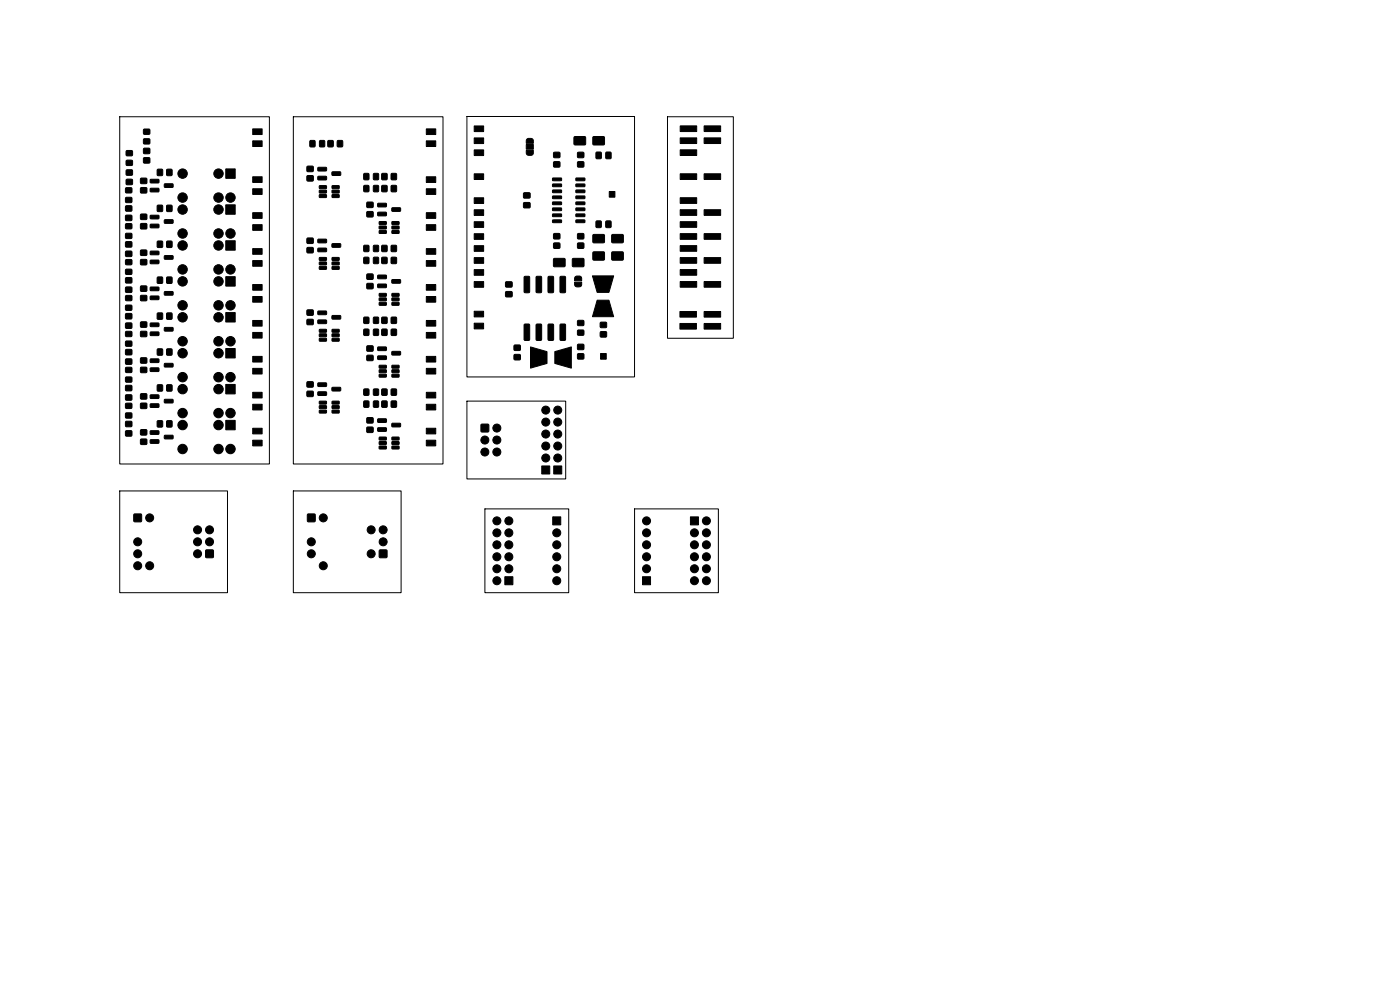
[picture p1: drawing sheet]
<svg xmlns="http://www.w3.org/2000/svg" width="297mm" height="210mm" viewBox="0 0 297 210" stroke-linecap="round" stroke-linejoin="round" font-family="sans-serif">
<g fill="#000" stroke="#000" stroke-width=".21">
<path d="M26.7 39.9h1.2v1h-1.2zM26.8 38.1h1.3v1h-1.3zM26.8 36.1h1.3v1h-1.3zM26.8 32h1.3v1h-1.3zM26.8 34h1.3v1h-1.3zM29.9 37.8h1.2v1.1h-1.2zM29.9 39.8h1.2v1.1h-1.2zM30.5 31.5h1.2v1h-1.2zM30.5 33.5h1.2v1h-1.2zM30.5 27.4h1.2v1h-1.2zM30.5 29.5h1.2v1h-1.2zM31.9 38.1l1.7-.1 .1 .7-.2 .1h-1.5l-.2-.2z"/>
<path d="M33.4 35.9h1.1v1.3h-1.1zM34.9 39h1.7l.1 .6-.2 .2h-1.5l-.2-.2zM35.4 35.9h1.1v1.3h-1.1zM47.9 35.8h2v2h-2zM53.6 27.3h2v1.2h-2zM53.6 29.9h2v1.2h-2zM53.6 37.5h2v1.2h-2zM65.8 29.9h1v1.2h-1zM65.2 35.3h1.2v1.1h-1.2zM65.2 37.3h1.2v1.1h-1.2zM67.5 35.5h1.7l.1 .7-.2 .1h-1.6l-.1-.2zM67.5 37.4h1.7l.1 .7-.2 .1h-1.6l-.1-.2z"/>
<path d="M67.8 39.4h1.4l.1 .5-1.5 .1zM67.8 29.9h1v1.2h-1zM69.6 29.9h1v1.2h-1zM70.5 36.5l1.7-.1 .1 .7-.2 .1h-1.6l-.1-.2zM70.5 39.4h1.4l.1 .5-1.5 .1zM71.6 29.9h1v1.2h-1zM77.2 39.4h1v1.2h-1zM77.2 36.8h1v1.3h-1zM79.3 39.4h1v1.2h-1zM79.3 36.8h1v1.3h-1zM81 39.4h1.1v1.2h-1.1zM81 36.8h1.1v1.3h-1.1z"/>
<path d="M83 39.4h1.1v1.2h-1.1zM83 36.8h1.1v1.3h-1.1zM90.4 27.3h2v1.2h-2zM90.4 29.9h2v1.2h-2zM90.4 37.5h2v1.2h-2zM100.6 26.7h2v1.2h-2zM100.6 29.3h2v1.2h-2zM100.6 31.8h2v1.2h-2zM100.6 36.9h2v1.2h-2zM111.8 29.5l.3-.1h.8l.2 .4v.6h-1.5zM111.6 31.9h1.5v.8l-.3 .2h-.9l-.2-.4zM111.6 30.7h1.5v1h-1.5z"/>
<path d="M117.2 37.8h1.9v.5h-1.8zM117.2 39.1l1.9-.1v.5l-1.8 .1zM117.5 32.3h1.2v1.1h-1.2zM117.5 34.3h1.2v1.1h-1.2zM122.2 39.1l1.8-.1 .1 .5-1.9 .1zM122.2 37.8h1.8l.1 .5h-1.9zM122.6 32.3h1.2v1.1h-1.2zM122.6 34.3h1.2v1.1h-1.2zM121.8 29h2.4v1.7h-2.4zM126.5 32.3h1v1.3h-1zM125.8 29h2.4v1.7h-2.4zM128.6 32.3h1v1.3h-1z"/>
<path d="M144.3 26.7h3.5v1.2h-3.5zM144.3 29.2h3.5v1.2h-3.5zM144.3 31.8h3.5v1.2h-3.5zM144.3 36.9h3.5v1.2h-3.5zM149.4 26.7h3.5v1.2h-3.5zM149.4 29.2h3.5v1.2h-3.5zM149.4 36.9h3.5v1.2h-3.5zM26.7 58.9h1.2v1.1h-1.2zM26.7 53.3h1.2v1.1h-1.2zM26.7 51.3h1.2v1.1h-1.2zM26.7 45.7h1.2v1h-1.2zM26.7 43.7h1.2v1h-1.2z"/>
<path d="M26.7 57.2h1.2v1h-1.2zM26.7 55.1h1.2v1h-1.2zM26.7 49.5h1.2v1h-1.2zM26.7 47.5h1.2v1h-1.2zM26.7 41.9h1.2v1h-1.2zM29.9 45.5h1.2v1h-1.2zM29.9 47.5h1.2v1h-1.2zM29.9 53.1h1.2v1h-1.2zM29.9 55.1h1.2v1h-1.2zM31.9 53.3h1.7l.1 .6-.2 .2-1.5-.1-.2-.1zM31.9 55.2h1.7l.1 .6-.2 .2-1.5-.1-.2-.1zM31.9 40l1.7-.1 .1 .7-.2 .1h-1.5l-.2-.2z"/>
<path d="M31.9 45.7h1.7l.1 .6-.2 .1h-1.5l-.2-.2zM31.9 47.6h1.7l.1 .6-.2 .1h-1.5l-.2-.2zM33.4 58.8h1.1v1.3h-1.1zM33.4 43.6h1.1v1.2h-1.1zM33.4 51.2h1.1v1.2h-1.1zM34.9 54.3l1.7-.1 .1 .7-.2 .1h-1.5l-.2-.2zM34.9 46.6h1.7l.1 .7-.2 .1h-1.5l-.2-.2zM35.4 58.8h1.1v1.3h-1.1zM35.4 43.6h1.1v1.2h-1.1zM35.4 51.2h1.1v1.2h-1.1zM47.9 51.1h2v2h-2zM47.9 43.5h2v2h-2z"/>
<path d="M47.9 58.7h2v2h-2zM53.6 40h2v1.2h-2zM53.6 45.1h2v1.2h-2zM53.6 47.7h2v1.2h-2zM53.6 52.7h2v1.2h-2zM53.6 55.3h2v1.2h-2zM65.2 50.5h1.2v1.1h-1.2zM65.2 52.5h1.2v1.1h-1.2zM67.5 50.8l1.7-.1 .1 .7-.2 .1h-1.6l-.1-.2zM67.5 52.7l1.7-.1 .1 .7-.2 .1h-1.6l-.1-.2zM67.8 40.4l1.4-.1 .1 .6-1.5 .1zM67.8 41.3h1.4l.1 .5-1.5 .1z"/>
<path d="M67.8 54.7l1.4-.1 .1 .6h-1.5zM67.8 55.6h1.4l.1 .5-1.5 .1zM67.8 56.6l1.4-.1 .1 .6h-1.5zM70.5 51.7h1.7l.1 .6-.2 .2h-1.6l-.1-.2zM70.5 41.3h1.4l.1 .5-1.5 .1zM70.5 40.4l1.4-.1 .1 .6-1.5 .1zM70.5 56.6l1.4-.1 .1 .6h-1.5zM70.5 55.6h1.4l.1 .5-1.5 .1zM70.5 54.7l1.4-.1 .1 .6h-1.5zM77.2 54.6h1v1.3h-1zM77.2 52.1h1v1.2h-1zM77.9 42.9h1.2v1.1h-1.2z"/>
<path d="M77.9 44.9h1.2v1.1h-1.2zM77.9 58.2h1.2v1h-1.2zM79.3 54.6h1v1.3h-1zM79.3 52.1h1v1.2h-1zM80.2 43.2l1.7-.1 .1 .7-.2 .1h-1.6l-.1-.2zM80.2 45.1l1.7-.1 .1 .7-.2 .1h-1.6l-.1-.2zM80.2 58.4h1.7l.1 .6-.2 .1h-1.6l-.1-.2zM80.5 47h1.4l.1 .5-1.5 .1zM80.5 48l1.4-.1 .1 .6-1.5 .1zM80.5 48.9h1.4l.1 .5-1.5 .1zM81 54.6h1.1v1.3h-1.1zM81 52.1h1.1v1.2h-1.1z"/>
<path d="M83 54.6h1.1v1.3h-1.1zM83 52.1h1.1v1.2h-1.1zM83.2 44.1h1.7l.1 .6-.2 .2-1.6-.1-.1-.2zM83.2 59.3h1.7l.1 .7-.2 .1h-1.6l-.1-.2zM83.2 48.9h1.4l.1 .5-1.5 .1zM83.2 48l1.4-.1 .1 .6-1.5 .1zM83.2 47h1.4l.1 .5-1.5 .1zM90.4 40h2v1.2h-2zM90.4 45.1h2v1.2h-2zM90.4 47.7h2v1.2h-2zM90.4 52.7h2v1.2h-2zM90.4 55.3h2v1.2h-2z"/>
<path d="M100.6 42h2v1.2h-2zM100.6 44.5h2v1.2h-2zM100.6 47h2v1.2h-2zM100.6 49.6h2v1.2h-2zM100.6 52.1h2v1.2h-2zM100.6 54.7h2v1.2h-2zM100.6 57.2h2v1.2h-2zM107.3 59.8h1.3v1.1h-1.3zM111.1 40.9h1.3v1.1h-1.3zM111.1 43h1.3v1h-1.3zM117.2 40.3h1.9v.5l-1.8 .1zM117.2 41.6h1.9v.5h-1.8z"/>
<path d="M117.2 42.9l1.9-.1v.5l-1.8 .1zM117.2 44.1h1.9v.5l-1.8 .1zM117.2 45.4h1.9v.5l-1.8 .1zM117.2 46.7l1.9-.1v.5l-1.8 .1zM117.5 51.6h1.2v1h-1.2zM117.5 49.6h1.2v1h-1.2zM117.5 54.9h2.3v1.6h-2.3zM122 58.7l.4-.1h.8l.2 .4v.6h-1.5zM122.2 46.7l1.8-.1 .1 .5-1.9 .1zM122.2 45.4h1.8l.1 .5-1.9 .1zM122.2 44.1h1.8l.1 .5-1.9 .1zM122.2 42.9l1.8-.1 .1 .5-1.9 .1z"/>
<path d="M122.2 41.6h1.8l.1 .5h-1.9zM122.2 40.3h1.8l.1 .5-1.9 .1zM122.6 51.6h1.2v1h-1.2zM122.6 49.6h1.2v1h-1.2zM121.9 59.9h1.5v.7l-.4 .2h-.9l-.2-.4zM121.5 54.9h2.3v1.6h-2.3zM125.7 58.5h4.5l-1 3.5h-2.5zM125.8 49.8h2.4v1.6h-2.4zM125.8 53.5h2.4v1.6h-2.4zM126.5 46.9h1v1.3h-1zM128.6 46.9h1v1.3h-1zM129.8 49.8h2.4v1.6h-2.4z"/>
<path d="M129.8 53.5h2.4v1.6h-2.4zM129.3 40.6h1.2v1.2h-1.2zM144.3 41.9h3.5v1.2h-3.5zM144.3 44.5h3.5v1.2h-3.5zM144.3 47h3.5v1.2h-3.5zM144.3 49.6h3.5v1.2h-3.5zM144.3 52.1h3.5v1.2h-3.5zM144.3 54.6h3.5v1.2h-3.5zM144.3 57.2h3.5v1.2h-3.5zM149.4 44.5h3.5v1.2h-3.5zM149.4 49.6h3.5v1.2h-3.5zM149.4 54.6h3.5v1.2h-3.5z"/>
<path d="M26.7 76.2h1.2v1h-1.2zM26.7 74.2h1.2v1h-1.2zM26.7 68.6h1.2v1h-1.2zM26.7 66.6h1.2v1h-1.2zM26.7 60.9h1.2v1.1h-1.2zM26.7 80h1.2v1h-1.2zM26.7 78h1.2v1h-1.2zM26.7 72.4h1.2v1h-1.2zM26.7 70.3h1.2v1.1h-1.2zM26.7 64.8h1.2v1h-1.2zM26.7 62.7h1.2v1h-1.2zM29.9 75.9h1.2v1.1h-1.2z"/>
<path d="M29.9 77.9h1.2v1.1h-1.2zM29.9 60.7h1.2v1.1h-1.2zM29.9 62.7h1.2v1.1h-1.2zM29.9 68.3h1.2v1.1h-1.2zM29.9 70.3h1.2v1.1h-1.2zM31.9 60.9h1.7l.1 .7-.2 .1h-1.5l-.2-.2zM31.9 62.8h1.7l.1 .7-.2 .1h-1.5l-.2-.2zM31.9 68.6l1.7-.1 .1 .7-.2 .1h-1.5l-.2-.2zM31.9 70.5l1.7-.1 .1 .7-.2 .1h-1.5l-.2-.2zM31.9 76.2l1.7-.1 .1 .7-.2 .1h-1.5l-.2-.2zM31.9 78.1l1.7-.1 .1 .7-.2 .1h-1.5l-.2-.2zM33.4 66.4h1.1v1.3h-1.1z"/>
<path d="M33.4 74h1.1v1.3h-1.1zM34.9 61.9l1.7-.1 .1 .7-.2 .1h-1.5l-.2-.2zM34.9 69.5h1.7l.1 .6-.2 .2-1.5-.1-.2-.2zM34.9 77.1h1.7l.1 .6-.2 .2h-1.5l-.2-.2zM35.4 66.4h1.1v1.3h-1.1zM35.4 74h1.1v1.3h-1.1zM47.9 66.3h2v2h-2zM47.9 73.9h2v2h-2zM53.6 60.4h2v1.2h-2zM53.6 62.9h2v1.2h-2zM53.6 68h2v1.2h-2zM53.6 70.5h2v1.2h-2z"/>
<path d="M53.6 75.6h2v1.2h-2zM53.6 78.1h2v1.2h-2zM65.2 65.8h1.2v1h-1.2zM65.2 67.8h1.2v1h-1.2zM67.5 66h1.7l.1 .6-.2 .2-1.6-.1-.1-.1zM67.5 67.9h1.7l.1 .6-.2 .2-1.6-.1-.1-.1zM67.8 69.9h1.4l.1 .5-1.5 .1zM67.8 70.8h1.4l.1 .5-1.5 .1zM67.8 71.8h1.4l.1 .5-1.5 .1zM70.5 67l1.7-.1 .1 .7-.2 .1h-1.6l-.1-.2zM70.5 71.8h1.4l.1 .5-1.5 .1zM70.5 70.8h1.4l.1 .5-1.5 .1z"/>
<path d="M70.5 69.9h1.4l.1 .5-1.5 .1zM77.2 69.9h1v1.2h-1zM77.2 67.3h1v1.3h-1zM77.9 73.4h1.2v1.1h-1.2zM77.9 75.4h1.2v1.1h-1.2zM77.9 60.2h1.2v1h-1.2zM79.3 69.9h1v1.2h-1zM79.3 67.3h1v1.3h-1zM80.2 73.6h1.7l.1 .7-.2 .1h-1.6l-.1-.2zM80.2 75.5h1.7l.1 .7-.2 .1h-1.6l-.1-.2zM80.2 60.3h1.7l.1 .6-.2 .1h-1.6l-.1-.2zM80.5 62.3l1.4-.1 .1 .6-1.5 .1z"/>
<path d="M80.5 63.2h1.4l.1 .5-1.5 .1zM80.5 64.2l1.4-.1 .1 .6-1.5 .1zM80.5 77.5h1.4l.1 .5-1.5 .1zM80.5 78.5l1.4-.1 .1 .6-1.5 .1zM80.5 79.4h1.4l.1 .5-1.5 .1zM81 69.9h1.1v1.2h-1.1zM81 67.3h1.1v1.3h-1.1zM83 69.9h1.1v1.2h-1.1zM83 67.3h1.1v1.3h-1.1zM83.2 74.6l1.7-.1 .1 .7-.2 .1h-1.6l-.1-.2zM83.2 64.2l1.4-.1 .1 .6-1.5 .1zM83.2 63.2h1.4l.1 .5-1.5 .1z"/>
<path d="M83.2 62.3l1.4-.1 .1 .6-1.5 .1zM83.2 79.4h1.4l.1 .5-1.5 .1zM83.2 78.5l1.4-.1 .1 .6-1.5 .1zM83.2 77.5h1.4l.1 .5-1.5 .1zM90.4 60.4h2v1.2h-2zM90.4 62.9h2v1.2h-2zM90.4 68h2v1.2h-2zM90.4 70.5h2v1.2h-2zM90.4 75.6h2v1.2h-2zM90.4 78.1h2v1.2h-2zM100.6 66h2v1.2h-2zM100.6 68.6h2v1.2h-2z"/>
<path d="M100.6 59.7h2v1.2h-2zM107.3 61.9h1.3v1h-1.3zM109.1 73.2h1.2v1.1h-1.2zM109.1 75.2h1.2v1.1h-1.2zM111.2 68.8l.9-.1 .3 .2v3.1l-.2 .2h-.8l-.2-.1zM111.2 58.7l.9-.1 .3 .2v3.1l-.2 .2h-.8l-.2-.1zM112.5 73.6l3.5 1v2.5l-3.5 1zM113.8 68.8l.9-.1 .2 .2v3.1l-.1 .2h-.9l-.2-.1zM113.8 58.7l.9-.1 .2 .2v3.1l-.1 .2h-.9l-.2-.1zM116.3 68.8l.9-.1 .2 .2 .1 3.1-.2 .2h-.8l-.2-.1zM116.3 58.7l.9-.1 .2 .2 .1 3.1-.2 .2h-.8l-.2-.1zM118.9 68.8l.9-.1 .2 .2v3.1l-.2 .2h-.8l-.2-.1z"/>
<path d="M118.9 58.7l.9-.1 .2 .2v3.1l-.2 .2h-.8l-.2-.1zM117.7 74.6l3.5-1v4.5l-3.5-1zM122.6 70.1h1.2v1h-1.2zM122.6 68h1.2v1h-1.2zM122.6 75.1h1.2v1h-1.2zM122.6 73.1h1.2v1h-1.2zM127.4 70.4h1.2v1.1h-1.2zM127.4 68.4h1.2v1.1h-1.2zM127.4 75h1.2v1.2h-1.2zM126.7 63.7h2.5l1 3.5h-4.5zM144.2 66.1h3.5v1.2h-3.5zM144.2 68.6h3.5v1.2h-3.5z"/>
<path d="M144.3 59.7h3.5v1.2h-3.5zM149.4 59.7h3.5v1.2h-3.5zM149.4 66.1h3.5v1.2h-3.5zM149.4 68.6h3.5v1.2h-3.5zM26.7 91.4h1.2v1.1h-1.2zM26.7 89.4h1.2v1.1h-1.2zM26.7 83.8h1.2v1h-1.2zM26.7 81.8h1.2v1h-1.2zM26.7 87.6h1.2v1h-1.2zM26.7 85.6h1.2v1h-1.2zM29.9 91.2h1.2v1h-1.2zM29.9 93.2h1.2v1h-1.2z"/>
<path d="M29.9 83.6h1.2v1h-1.2zM29.9 85.6h1.2v1h-1.2zM31.9 91.4h1.7l.1 .6-.2 .2-1.5-.1-.2-.1zM31.9 93.3h1.7l.1 .6-.2 .2-1.5-.1-.2-.1zM31.9 83.8h1.7l.1 .6-.2 .1h-1.5l-.2-.2zM31.9 85.7h1.7l.1 .6-.2 .1h-1.5l-.2-.2zM33.4 89.3h1.1v1.2h-1.1zM33.4 81.7h1.1v1.2h-1.1zM34.9 92.4l1.7-.1 .1 .7-.2 .1h-1.5l-.2-.2zM34.9 84.7h1.7l.1 .7-.2 .1h-1.5l-.2-.2zM35.4 89.3h1.1v1.2h-1.1zM35.4 81.7h1.1v1.2h-1.1z"/>
<path d="M47.9 89.2h2v2h-2zM47.9 81.6h2v2h-2zM53.6 83.2h2v1.2h-2zM53.6 85.8h2v1.2h-2zM53.6 90.8h2v1.2h-2zM53.6 93.4h2v1.2h-2zM65.2 81h1.2v1.1h-1.2zM65.2 83h1.2v1.1h-1.2zM67.5 81.3l1.7-.1 .1 .7-.2 .1h-1.6l-.1-.2zM67.5 83.2l1.7-.1 .1 .7-.2 .1h-1.6l-.1-.2zM67.8 85.1h1.4l.1 .5-1.5 .1zM67.8 86.1l1.4-.1 .1 .6-1.5 .1z"/>
<path d="M67.8 87h1.4l.1 .5-1.5 .1zM70.5 82.2h1.7l.1 .6-.2 .2-1.6-.1-.1-.2zM70.5 87h1.4l.1 .5-1.5 .1zM70.5 86.1l1.4-.1 .1 .6-1.5 .1zM70.5 85.1h1.4l.1 .5-1.5 .1zM77.2 85.1h1v1.3h-1zM77.2 82.6h1v1.2h-1zM77.9 88.6h1.2v1.1h-1.2zM77.9 90.6h1.2v1.1h-1.2zM79.3 85.1h1v1.3h-1zM79.3 82.6h1v1.2h-1zM80.2 88.9l1.7-.1 .1 .7-.2 .1h-1.6l-.1-.2z"/>
<path d="M80.2 90.8l1.7-.1 .1 .7-.2 .1h-1.6l-.1-.2zM80.5 92.8l1.4-.1 .1 .6h-1.5zM80.5 93.7h1.4l.1 .5-1.5 .1zM80.5 94.7l1.4-.1 .1 .6h-1.5zM81 85.1h1.1v1.3h-1.1zM81 82.6h1.1v1.2h-1.1zM83 85.1h1.1v1.3h-1.1zM83 82.6h1.1v1.2h-1.1zM83.2 89.8h1.7l.1 .6-.2 .2h-1.6l-.1-.2zM83.2 94.7l1.4-.1 .1 .6h-1.5zM83.2 93.7h1.4l.1 .5-1.5 .1zM83.2 92.8l1.4-.1 .1 .6h-1.5z"/>
<path d="M90.4 83.2h2v1.2h-2zM90.4 85.8h2v1.2h-2zM90.4 90.8h2v1.2h-2zM90.4 93.4h2v1.2h-2zM102.1 90h1.5v1.6h-1.5zM114.9 98.8h1.7v1.7h-1.7zM117.5 98.8h1.7v1.7h-1.7zM28.4 109.1h1.6v1.5h-1.6zM43.7 116.7h1.5v1.6h-1.5zM65.3 109.1h1.5v1.5h-1.5zM80.5 116.7h1.6v1.6h-1.6zM117.3 109.6h1.7v1.7h-1.7z"/>
<path d="M146.5 109.6h1.7v1.7h-1.7zM107.1 122.3h1.7v1.7h-1.7zM136.3 122.3h1.7v1.7h-1.7z"/>
<circle cx="38.7" cy="36.8" r="1"/>
<circle cx="38.7" cy="36.8" r=".5"/>
<circle cx="46.4" cy="36.8" r="1"/>
<circle cx="46.4" cy="36.8" r=".5"/>
<circle cx="48.9" cy="36.8" r=".5"/>
<circle cx="38.7" cy="59.7" r="1"/>
<circle cx="38.7" cy="52.1" r="1"/>
<circle cx="38.7" cy="49.5" r="1"/>
<circle cx="38.7" cy="57.1" r="1"/>
<circle cx="38.7" cy="44.4" r="1"/>
<circle cx="38.7" cy="41.9" r="1"/>
<circle cx="38.7" cy="44.5" r=".5"/>
<circle cx="38.7" cy="59.7" r=".5"/>
<circle cx="38.7" cy="41.9" r=".5"/>
<circle cx="38.7" cy="52.1" r=".5"/>
<circle cx="38.7" cy="49.5" r=".5"/>
<circle cx="38.7" cy="57.2" r=".5"/>
<circle cx="46.4" cy="52.1" r="1"/>
<circle cx="46.4" cy="59.7" r="1"/>
<circle cx="46.4" cy="57.1" r="1"/>
<circle cx="46.4" cy="49.5" r="1"/>
<circle cx="46.4" cy="44.4" r="1"/>
<circle cx="46.4" cy="41.9" r="1"/>
<circle cx="46.4" cy="57.2" r=".5"/>
<circle cx="46.4" cy="41.9" r=".5"/>
<circle cx="46.4" cy="52.1" r=".5"/>
<circle cx="46.4" cy="49.5" r=".5"/>
<circle cx="46.4" cy="59.7" r=".5"/>
<circle cx="46.4" cy="44.5" r=".5"/>
<circle cx="48.9" cy="57.1" r="1"/>
<circle cx="48.9" cy="49.5" r="1"/>
<circle cx="48.9" cy="41.9" r="1"/>
<circle cx="48.9" cy="52.1" r=".5"/>
<circle cx="48.9" cy="41.9" r=".5"/>
<circle cx="48.9" cy="57.2" r=".5"/>
<circle cx="48.9" cy="49.5" r=".5"/>
<circle cx="48.9" cy="59.7" r=".5"/>
<circle cx="48.9" cy="44.5" r=".5"/>
<circle cx="129.9" cy="41.2" r=".4"/>
<circle cx="38.7" cy="74.9" r="1"/>
<circle cx="38.7" cy="67.3" r="1"/>
<circle cx="38.7" cy="64.8" r="1"/>
<circle cx="38.7" cy="72.4" r="1"/>
<circle cx="38.7" cy="64.8" r=".5"/>
<circle cx="38.7" cy="72.4" r=".5"/>
<circle cx="38.7" cy="67.3" r=".5"/>
<circle cx="38.7" cy="74.9" r=".5"/>
<circle cx="46.4" cy="72.4" r="1"/>
<circle cx="46.4" cy="74.9" r="1"/>
<circle cx="46.4" cy="67.3" r="1"/>
<circle cx="46.4" cy="64.8" r="1"/>
<circle cx="46.4" cy="72.4" r=".5"/>
<circle cx="46.4" cy="74.9" r=".5"/>
<circle cx="46.4" cy="67.3" r=".5"/>
<circle cx="46.4" cy="64.8" r=".5"/>
<circle cx="48.9" cy="64.8" r="1"/>
<circle cx="48.9" cy="72.4" r="1"/>
<circle cx="48.9" cy="64.8" r=".5"/>
<circle cx="48.9" cy="74.9" r=".5"/>
<circle cx="48.9" cy="72.4" r=".5"/>
<circle cx="48.9" cy="67.3" r=".5"/>
<circle cx="128" cy="75.6" r=".4"/>
<circle cx="38.7" cy="90.2" r="1"/>
<circle cx="38.7" cy="82.5" r="1"/>
<circle cx="38.7" cy="80" r="1"/>
<circle cx="38.7" cy="95.2" r="1"/>
<circle cx="38.7" cy="87.6" r="1"/>
<circle cx="38.7" cy="90.2" r=".5"/>
<circle cx="38.7" cy="95.3" r=".5"/>
<circle cx="38.7" cy="82.6" r=".5"/>
<circle cx="38.7" cy="87.6" r=".5"/>
<circle cx="38.7" cy="80" r=".5"/>
<circle cx="46.4" cy="95.2" r="1"/>
<circle cx="46.4" cy="87.6" r="1"/>
<circle cx="46.4" cy="82.5" r="1"/>
<circle cx="46.4" cy="90.2" r="1"/>
<circle cx="46.4" cy="80" r="1"/>
<circle cx="46.4" cy="90.2" r=".5"/>
<circle cx="46.4" cy="87.6" r=".5"/>
<circle cx="46.4" cy="95.3" r=".5"/>
<circle cx="46.4" cy="82.6" r=".5"/>
<circle cx="46.4" cy="80" r=".5"/>
<circle cx="48.9" cy="95.2" r="1"/>
<circle cx="48.9" cy="80" r="1"/>
<circle cx="48.9" cy="87.6" r="1"/>
<circle cx="48.9" cy="80" r=".5"/>
<circle cx="48.9" cy="82.6" r=".5"/>
<circle cx="48.9" cy="87.6" r=".5"/>
<circle cx="48.9" cy="90.2" r=".5"/>
<circle cx="48.9" cy="95.3" r=".5"/>
<circle cx="102.9" cy="95.9" r=".85"/>
<circle cx="102.9" cy="93.3" r=".85"/>
<circle cx="102.9" cy="95.9" r=".5"/>
<circle cx="102.9" cy="90.8" r=".5"/>
<circle cx="102.9" cy="93.3" r=".5"/>
<circle cx="105.4" cy="90.8" r=".85"/>
<circle cx="105.4" cy="93.3" r=".85"/>
<circle cx="105.4" cy="95.9" r=".85"/>
<circle cx="105.4" cy="90.8" r=".5"/>
<circle cx="105.4" cy="93.3" r=".5"/>
<circle cx="105.4" cy="95.9" r=".5"/>
<circle cx="115.8" cy="94.6" r=".85"/>
<circle cx="115.8" cy="92.1" r=".85"/>
<circle cx="115.8" cy="87" r=".85"/>
<circle cx="115.8" cy="89.5" r=".85"/>
<circle cx="115.8" cy="97.2" r=".85"/>
<circle cx="115.8" cy="94.6" r=".5"/>
<circle cx="115.8" cy="87" r=".5"/>
<circle cx="115.8" cy="97.2" r=".5"/>
<circle cx="115.8" cy="89.5" r=".5"/>
<circle cx="115.8" cy="99.7" r=".5"/>
<circle cx="115.8" cy="92.1" r=".5"/>
<circle cx="118.3" cy="94.6" r=".85"/>
<circle cx="118.3" cy="97.2" r=".85"/>
<circle cx="118.3" cy="87" r=".85"/>
<circle cx="118.3" cy="92.1" r=".85"/>
<circle cx="118.3" cy="89.5" r=".85"/>
<circle cx="118.3" cy="94.6" r=".5"/>
<circle cx="118.3" cy="87" r=".5"/>
<circle cx="118.3" cy="97.2" r=".5"/>
<circle cx="118.3" cy="89.5" r=".5"/>
<circle cx="118.3" cy="99.7" r=".5"/>
<circle cx="118.3" cy="92.1" r=".5"/>
<circle cx="29.2" cy="117.5" r=".5"/>
<circle cx="29.2" cy="114.9" r=".5"/>
<circle cx="29.2" cy="109.9" r=".5"/>
<circle cx="29.2" cy="114.9" r=".85"/>
<circle cx="29.2" cy="117.5" r=".85"/>
<circle cx="31.7" cy="109.9" r=".5"/>
<circle cx="31.8" cy="109.9" r=".85"/>
<circle cx="41.9" cy="114.9" r=".5"/>
<circle cx="41.9" cy="117.5" r=".5"/>
<circle cx="41.9" cy="112.4" r=".5"/>
<circle cx="41.9" cy="117.5" r=".85"/>
<circle cx="41.9" cy="114.9" r=".85"/>
<circle cx="41.9" cy="112.4" r=".85"/>
<circle cx="44.4" cy="114.9" r=".5"/>
<circle cx="44.4" cy="117.5" r=".5"/>
<circle cx="44.4" cy="112.4" r=".5"/>
<circle cx="44.5" cy="112.4" r=".85"/>
<circle cx="44.5" cy="114.9" r=".85"/>
<circle cx="66" cy="114.9" r=".5"/>
<circle cx="66" cy="117.5" r=".5"/>
<circle cx="66" cy="109.9" r=".5"/>
<circle cx="66" cy="114.9" r=".85"/>
<circle cx="66" cy="117.5" r=".85"/>
<circle cx="68.6" cy="109.9" r=".5"/>
<circle cx="68.6" cy="109.9" r=".85"/>
<circle cx="78.7" cy="117.5" r=".5"/>
<circle cx="78.7" cy="112.4" r=".5"/>
<circle cx="78.7" cy="112.4" r=".85"/>
<circle cx="78.7" cy="117.5" r=".85"/>
<circle cx="81.3" cy="114.9" r=".5"/>
<circle cx="81.3" cy="112.4" r=".5"/>
<circle cx="81.3" cy="117.5" r=".5"/>
<circle cx="81.3" cy="114.9" r=".85"/>
<circle cx="81.3" cy="112.4" r=".85"/>
<circle cx="105.4" cy="110.5" r=".5"/>
<circle cx="105.4" cy="118.1" r=".5"/>
<circle cx="105.4" cy="115.6" r=".5"/>
<circle cx="105.4" cy="113" r=".5"/>
<circle cx="105.4" cy="113" r=".85"/>
<circle cx="105.4" cy="118.1" r=".85"/>
<circle cx="105.4" cy="115.6" r=".85"/>
<circle cx="105.4" cy="110.5" r=".85"/>
<circle cx="107.9" cy="115.6" r=".5"/>
<circle cx="107.9" cy="118.1" r=".5"/>
<circle cx="107.9" cy="110.5" r=".5"/>
<circle cx="107.9" cy="113" r=".5"/>
<circle cx="107.9" cy="113" r=".85"/>
<circle cx="107.9" cy="118.1" r=".85"/>
<circle cx="107.9" cy="115.6" r=".85"/>
<circle cx="107.9" cy="110.5" r=".85"/>
<circle cx="118.1" cy="113" r=".5"/>
<circle cx="118.1" cy="115.6" r=".5"/>
<circle cx="118.1" cy="118.1" r=".5"/>
<circle cx="118.1" cy="110.5" r=".5"/>
<circle cx="118.1" cy="118.1" r=".85"/>
<circle cx="118.1" cy="115.6" r=".85"/>
<circle cx="118.1" cy="113" r=".85"/>
<circle cx="137.2" cy="110.5" r=".5"/>
<circle cx="137.2" cy="118.1" r=".5"/>
<circle cx="137.2" cy="115.6" r=".5"/>
<circle cx="137.2" cy="113" r=".5"/>
<circle cx="137.2" cy="115.6" r=".85"/>
<circle cx="137.2" cy="110.5" r=".85"/>
<circle cx="137.2" cy="118.1" r=".85"/>
<circle cx="137.2" cy="113" r=".85"/>
<circle cx="147.3" cy="113" r=".5"/>
<circle cx="147.3" cy="118.1" r=".5"/>
<circle cx="147.3" cy="115.6" r=".5"/>
<circle cx="147.3" cy="110.5" r=".5"/>
<circle cx="147.3" cy="115.6" r=".85"/>
<circle cx="147.3" cy="113" r=".85"/>
<circle cx="147.3" cy="118.1" r=".85"/>
<circle cx="149.9" cy="110.5" r=".5"/>
<circle cx="149.9" cy="115.6" r=".5"/>
<circle cx="149.9" cy="118.1" r=".5"/>
<circle cx="149.9" cy="113" r=".5"/>
<circle cx="149.9" cy="113" r=".85"/>
<circle cx="149.9" cy="110.5" r=".85"/>
<circle cx="149.9" cy="115.6" r=".85"/>
<circle cx="149.9" cy="118.1" r=".85"/>
<circle cx="29.2" cy="120" r=".5"/>
<circle cx="29.2" cy="120" r=".85"/>
<circle cx="31.7" cy="120" r=".5"/>
<circle cx="31.8" cy="120" r=".85"/>
<circle cx="68.6" cy="120" r=".5"/>
<circle cx="68.6" cy="120" r=".85"/>
<circle cx="105.4" cy="123.2" r=".5"/>
<circle cx="105.4" cy="120.7" r=".5"/>
<circle cx="105.4" cy="123.2" r=".85"/>
<circle cx="105.4" cy="120.6" r=".85"/>
<circle cx="107.9" cy="123.2" r=".5"/>
<circle cx="107.9" cy="120.7" r=".5"/>
<circle cx="107.9" cy="120.6" r=".85"/>
<circle cx="118.1" cy="120.7" r=".5"/>
<circle cx="118.1" cy="123.2" r=".5"/>
<circle cx="118.1" cy="123.2" r=".85"/>
<circle cx="118.1" cy="120.6" r=".85"/>
<circle cx="137.2" cy="123.2" r=".5"/>
<circle cx="137.2" cy="120.7" r=".5"/>
<circle cx="137.2" cy="120.6" r=".85"/>
<circle cx="147.3" cy="123.2" r=".5"/>
<circle cx="147.3" cy="120.7" r=".5"/>
<circle cx="147.3" cy="120.6" r=".85"/>
<circle cx="147.3" cy="123.2" r=".85"/>
<circle cx="149.9" cy="123.2" r=".5"/>
<circle cx="149.9" cy="120.7" r=".5"/>
<circle cx="149.9" cy="120.6" r=".85"/>
<circle cx="149.9" cy="123.2" r=".85"/>
</g>
<path d="M25.4 24.8h31.7v73.6h-31.7zM62.2 24.8h31.8v73.6h-31.8zM99.1 24.7h35.5v55.3h-35.5zM141.6 24.8h14v47h-14zM99.1 85.1h20.9v16.5h-20.9zM25.4 104.1h22.9v21.6h-22.9zM62.2 104.1h22.9v21.6h-22.9zM102.9 108h17.7v17.7h-17.7zM134.6 108h17.8v17.7h-17.8z" fill="none" stroke="#000" stroke-width=".21"/>
</svg>
